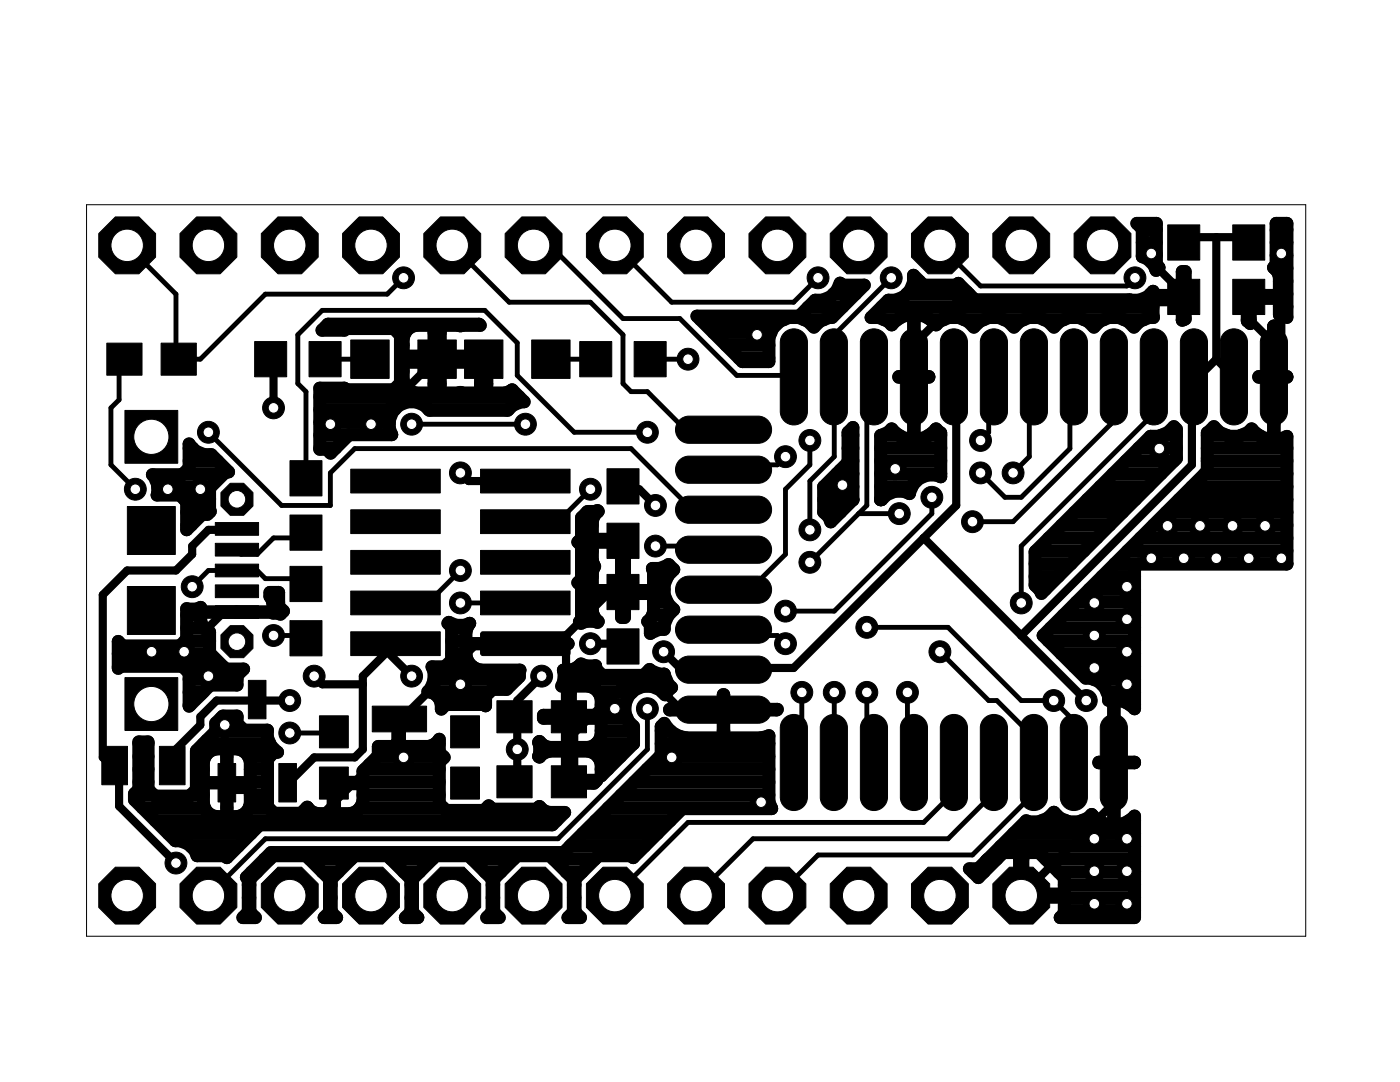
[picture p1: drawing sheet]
<svg xmlns="http://www.w3.org/2000/svg" width="279mm" height="216mm" viewBox="0 0 279 216" stroke-linecap="round" stroke-linejoin="round" font-family="sans-serif">
<g fill="#000" stroke="#000" stroke-width=".2">
<path d="M156.3 66.6a2.71 2.71 0 0 1 3-.8 2.71 2.71 0 0 1 1.8 2.5v13.8a2.71 2.71 0 0 1-2.7 2.7 2.71 2.71 0 0 1-2.7-2.7v-13.8l.1-.6z" fill-rule="evenodd"/>
<path d="M164.3 66.6a2.71 2.71 0 0 1 3-.8 2.71 2.71 0 0 1 1.8 2.5v13.8a2.71 2.71 0 0 1-2.7 2.7 2.71 2.71 0 0 1-2.7-2.7v-13.8l.1-.6z" fill-rule="evenodd"/>
<path d="M172.3 66.6a2.71 2.71 0 0 1 3-.8 2.71 2.71 0 0 1 1.8 2.5v13.8a2.71 2.71 0 0 1-2.7 2.7 2.71 2.71 0 0 1-2.7-2.7v-13.8l.1-.6z" fill-rule="evenodd"/>
<path d="M180.3 66.6a2.71 2.71 0 0 1 3-.8 2.71 2.71 0 0 1 1.8 2.5v13.8a2.71 2.71 0 0 1-2.7 2.7 2.71 2.71 0 0 1-2.7-2.7v-13.8l.1-.6z" fill-rule="evenodd"/>
<path d="M188.3 66.6a2.71 2.71 0 0 1 3-.8 2.71 2.71 0 0 1 1.8 2.5v13.8a2.71 2.71 0 0 1-2.7 2.7 2.71 2.71 0 0 1-2.7-2.7v-13.8v-.6z" fill-rule="evenodd"/>
<path d="M196.2 66.6a2.71 2.71 0 0 1 3-.8 2.71 2.71 0 0 1 1.9 2.5v13.8a2.71 2.71 0 0 1-2.7 2.7 2.71 2.71 0 0 1-2.8-2.7v-13.8l.1-.6z" fill-rule="evenodd"/>
<path d="M204.2 66.6a2.71 2.71 0 0 1 3-.8 2.71 2.71 0 0 1 1.8 2.5v13.8a2.71 2.71 0 0 1-2.7 2.7 2.71 2.71 0 0 1-2.7-2.7v-13.8l.1-.6z" fill-rule="evenodd"/>
<path d="M212.2 66.6a2.71 2.71 0 0 1 3-.8 2.71 2.71 0 0 1 1.8 2.5v13.8a2.71 2.71 0 0 1-2.7 2.7 2.71 2.71 0 0 1-2.7-2.7v-13.8l.1-.6z" fill-rule="evenodd"/>
<path d="M220.2 66.6a2.71 2.71 0 0 1 3-.8 2.71 2.71 0 0 1 1.8 2.5v13.8a2.71 2.71 0 0 1-2.7 2.7 2.71 2.71 0 0 1-2.7-2.7v-13.8l.1-.6z" fill-rule="evenodd"/>
<path d="M228.2 66.6a2.71 2.71 0 0 1 3-.8 2.71 2.71 0 0 1 1.8 2.5v13.8a2.71 2.71 0 0 1-2.7 2.7 2.71 2.71 0 0 1-2.7-2.7v-13.8v-.6z" fill-rule="evenodd"/>
<path d="M236.2 66.6a2.71 2.71 0 0 1 3-.8 2.71 2.71 0 0 1 1.8 2.5v13.8a2.71 2.71 0 0 1-2.7 2.7 2.71 2.71 0 0 1-2.7-2.7v-13.8v-.6z" fill-rule="evenodd"/>
<path d="M244.1 66.6a2.71 2.71 0 0 1 3-.8 2.71 2.71 0 0 1 1.9 2.5v13.8a2.71 2.71 0 0 1-2.7 2.7 2.71 2.71 0 0 1-2.8-2.7v-13.8l.1-.6z" fill-rule="evenodd"/>
<path d="M252.1 66.6a2.71 2.71 0 0 1 3-.8 2.71 2.71 0 0 1 1.8 2.5v13.8a2.71 2.71 0 0 1-2.7 2.7 2.71 2.71 0 0 1-2.7-2.7v-13.8l.1-.6z" fill-rule="evenodd"/>
<path d="M135.8 91.6l1.1-.5 .6-.1h13.8a2.71 2.71 0 0 1 2.7 2.7 2.71 2.71 0 0 1-2.7 2.7h-13.8a2.71 2.71 0 0 1-2.5-1.8 2.71 2.71 0 0 1 .8-3z" fill-rule="evenodd"/>
<path d="M135.8 83.6l1.1-.5 .6-.1h13.8a2.71 2.71 0 0 1 2.7 2.7 2.71 2.71 0 0 1-2.7 2.8h-13.8a2.71 2.71 0 0 1-2.5-1.9 2.71 2.71 0 0 1 .8-3z" fill-rule="evenodd"/>
<path d="M135.8 115.6l1.1-.6h.6h13.8a2.71 2.71 0 0 1 2.7 2.7 2.71 2.71 0 0 1-2.7 2.7h-13.8a2.71 2.71 0 0 1-2.5-1.8 2.71 2.71 0 0 1 .8-3z" fill-rule="evenodd"/>
<path d="M135.8 107.6l1.1-.6h.6h13.8a2.71 2.71 0 0 1 2.7 2.7 2.71 2.71 0 0 1-2.7 2.7h-13.8a2.71 2.71 0 0 1-2.5-1.8 2.71 2.71 0 0 1 .8-3z" fill-rule="evenodd"/>
<path d="M135.8 99.6l1.1-.5 .6-.1h13.8a2.71 2.71 0 0 1 2.7 2.7 2.71 2.71 0 0 1-2.7 2.7h-13.8a2.71 2.71 0 0 1-2.5-1.8 2.71 2.71 0 0 1 .8-3z" fill-rule="evenodd"/>
<path d="M96.1 126.1h17.2h.2l.3 .4v3.8l-.3 .4-.2 .1h-16.9l-.3-.1-.2-.4v-3.8z" fill-rule="evenodd"/>
<path d="M135.8 131.5l1.1-.5 .6-.1h13.8a2.71 2.71 0 0 1 2.7 2.7 2.71 2.71 0 0 1-2.7 2.7h-13.8a2.71 2.71 0 0 1-2.5-1.8 2.71 2.71 0 0 1 .8-3z" fill-rule="evenodd"/>
<path d="M135.8 123.5l1.1-.5 .6-.1h13.8a2.71 2.71 0 0 1 2.7 2.7 2.71 2.71 0 0 1-2.7 2.8h-13.8a2.71 2.71 0 0 1-2.5-1.9 2.71 2.71 0 0 1 .8-3z" fill-rule="evenodd"/>
<path d="M135.8 139.5l1.1-.5 .6-.1h13.8a2.71 2.71 0 0 1 2.7 2.7 2.71 2.71 0 0 1-2.7 2.7h-13.8a2.71 2.71 0 0 1-2.5-1.8 2.71 2.71 0 0 1 .8-3z" fill-rule="evenodd"/>
<path d="M156.3 143.6a2.71 2.71 0 0 1 3-.9 2.71 2.71 0 0 1 1.8 2.5v13.8a2.71 2.71 0 0 1-2.7 2.7 2.71 2.71 0 0 1-2.7-2.7v-13.8l.1-.6z" fill-rule="evenodd"/>
<path d="M164.3 143.6a2.71 2.71 0 0 1 3-.9 2.71 2.71 0 0 1 1.8 2.5v13.8a2.71 2.71 0 0 1-2.7 2.7 2.71 2.71 0 0 1-2.7-2.7v-13.8l.1-.6z" fill-rule="evenodd"/>
<path d="M172.3 143.6a2.71 2.71 0 0 1 3-.9 2.71 2.71 0 0 1 1.8 2.5v13.8a2.71 2.71 0 0 1-2.7 2.7 2.71 2.71 0 0 1-2.7-2.7v-13.8l.1-.6z" fill-rule="evenodd"/>
<path d="M180.3 143.6a2.71 2.71 0 0 1 3-.9 2.71 2.71 0 0 1 1.8 2.5v13.8a2.71 2.71 0 0 1-2.7 2.7 2.71 2.71 0 0 1-2.7-2.7v-13.8l.1-.6z" fill-rule="evenodd"/>
<path d="M188.3 143.6a2.71 2.71 0 0 1 3-.9 2.71 2.71 0 0 1 1.8 2.5v13.8a2.71 2.71 0 0 1-2.7 2.7 2.71 2.71 0 0 1-2.7-2.7v-13.8v-.6z" fill-rule="evenodd"/>
<path d="M196.2 143.6a2.71 2.71 0 0 1 3-.9 2.71 2.71 0 0 1 1.9 2.5v13.8a2.71 2.71 0 0 1-2.7 2.7 2.71 2.71 0 0 1-2.8-2.7v-13.8l.1-.6z" fill-rule="evenodd"/>
<path d="M204.2 143.6a2.71 2.71 0 0 1 3-.9 2.71 2.71 0 0 1 1.8 2.5v13.8a2.71 2.71 0 0 1-2.7 2.7 2.71 2.71 0 0 1-2.7-2.7v-13.8l.1-.6z" fill-rule="evenodd"/>
<path d="M212.2 143.6a2.71 2.71 0 0 1 3-.9 2.71 2.71 0 0 1 1.8 2.5v13.8a2.71 2.71 0 0 1-2.7 2.7 2.71 2.71 0 0 1-2.7-2.7v-13.8l.1-.6z" fill-rule="evenodd"/>
<path d="M220.2 143.6a2.71 2.71 0 0 1 3-.9 2.71 2.71 0 0 1 1.8 2.5v13.8a2.71 2.71 0 0 1-2.7 2.7 2.71 2.71 0 0 1-2.7-2.7v-13.8l.1-.6z" fill-rule="evenodd"/>
</g>
<g fill="#000" stroke="#000" stroke-width=".2">
<path d="M233 44.9h6.4v7h-6.4zM233 55.7h6.4v7.1h-6.4zM246 44.9h6.4v7h-6.4zM246 55.7h6.4v7.1h-6.4zM21.3 68.5h7v6.4h-7zM32.2 68.5h7v6.4h-7zM50.8 68.2h6.4v7h-6.4zM61.7 68.2h6.4v7h-6.4zM70 67.8h7.7v7.7h-7.7zM83.4 67.8h7.7v7.7h-7.7zM92.7 67.8h7.7v7.7h-7.7zM106.1 67.8h7.7v7.7h-7.7z"/>
<path d="M115.7 68.2h6.4v7h-6.4zM126.6 68.2h6.3v7h-6.3zM57.9 91.9h6.4v7.1h-6.4zM70 93.6h17.9v4.8h-17.9zM95.9 93.6h17.9v4.8h-17.9zM121.1 93.5h6.4v7.1h-6.4zM25.4 117h9.6v9.6h-9.6zM25.4 101.1h9.6v9.5h-9.6zM43 104.3h8.6v2.5h-8.6zM43 108.4h8.6v2.6h-8.6zM43 112.6h8.6v2.5h-8.6zM43 116.7h8.6v2.6h-8.6z"/>
<path d="M57.9 113h6.4v7h-6.4zM57.9 102.8h6.4v7h-6.4zM70 117.9h17.9v4.8h-17.9zM70 109.8h17.9v4.8h-17.9zM70 101.7h17.9v4.8h-17.9zM95.9 117.9h17.9v4.8h-17.9zM95.9 109.8h17.9v4.8h-17.9zM95.9 101.7h17.9v4.8h-17.9zM121.1 104.4h6.4v7h-6.4zM121.1 114.6h6.4v7h-6.4zM43 120.9h8.6v2.5h-8.6zM49.6 135.8h3.5v7.6h-3.5z"/>
<path d="M57.9 123.8h6.4v7.1h-6.4zM70 126.1h17.9v4.7h-17.9zM99.2 139.8h7v6.4h-7zM110 139.8h7.1v6.4h-7.1zM121.1 125.5h6.4v7h-6.4zM20.3 148.9h5.1v7.7h-5.1zM31.8 148.9h5.1v7.7h-5.1zM43.5 152.4h3.5v7.6h-3.5zM55.6 152.4h3.6v7.6h-3.6zM63.8 142.8h5.7v6.4h-5.7zM63.8 153.1h5.7v6.3h-5.7zM74.3 140.9h10.8v5.1h-10.8z"/>
<path d="M89.9 142.8h5.8v6.4h-5.8zM89.9 153.1h5.8v6.3h-5.8zM99.2 152.8h7v6.4h-7zM110 152.8h7.1v6.4h-7.1z"/>
<circle cx="47.3" cy="99.6" r="3.5"/>
</g>
<g fill="none" stroke="#000" stroke-width="1.6">
<path d="M229.8 50.6v1.6l6.4 6.5v1.6h-45.4l-8.1 8.1v6.5M236.2 48.4v-1.1h13v1.1M242.7 47.3v24.4M249.2 59.2v4.4l4.9 4.8v6.5M255.7 50.6v24.3M54 71.7h.6v9.7M96.5 71.7h-9.5l-13 12.9M190.4 75.2l.4 1.3v24.4l-32.4 32.4h-13l-1 .3-.6-.3h-8.1l-3.3-3.3M242.7 71.7l-3.2 3.2-1.2 .3-.4 1.3v16.3l-34.1 34M242.7 71.7l3.6 3.5M91.9 94.4l1.6 1.6h11.3M124.3 97v.6h3.3l3.2 3.3"/>
<path d="M47.3 105.5l-.8 .2h-4.9l-3.2 3.3v1.6l-3.3 3.2h-9.7l-4.9 4.9v32.4l1.6 1.7h1.7v8.1l11.3 11.3M124.3 107.9v10.8h-3.2l-8.1 8.1M184.3 107.3l32.5 32.5M47.3 122.1l-.8-.2h-1.6l-3.3 3.3v9.7M51.3 139.6v.2M57.8 139.8h-14.6l-3.2 3.2v1.7l-4.9 4.8v3.3h-.7M62.7 134.9l1.6 1.6h8.1M77.3 130l-4.9 4.9v14.6l-1.6 1.6h-8.1l-4.9 4.9-.4 .2M77.3 130l4.8 4.9M78.9 128.4h.1M78.9 128.4l-1.6 1.6M108.1 134.9l-4.9 4.9v16.2h-.5"/>
<path d="M113 126.8v16.2h1.6v13h-1.1M113 126.8l-1.6 1.6h-16.3l-14.6 14.6-.8 .5-.8 1.2v3.2l-16.2 16.2h-6.5l-6.5-6.5h-3.2l-1.2-1.4M113 126.8l-8.2 1.6M117.8 128.4h6.5v.6M44.9 144.7v11.3l.4 .2M46.5 156l-1.2 .2M70.8 156h-3.2l-1 .3M102.7 143h.5M143.8 141.4h-8.1l-4.9-4.9h-6.5l-9.7 9.8M221.7 152.8v8.1l-17.9 17.8"/>
</g>
<g fill="none" stroke="#000" stroke-width="2.6">
<path d="M166.3 58.7h4.5M181 58.7h12.4M182.3 56.1h1.2M226.9 44.6h3.9v8.3l.5 .5-.6 .6-.4-1.1-1.3-1.2-1-.5v-5.5zM228 51h2.8M228 48.4h2.8M228 45.8h2.8M229.6 58.7h.5M230.5 53.5h.6M235.9 58.7h.6M235.9 56.1h.6M254.3 53.5h2.5"/>
<path d="M254.7 44.6h2.1v18.7l-1.5-.5v-3.3h-6.4v4.6l.6 .5v-5.7h5.8v-3.5a2.83 2.83 0 0 0-1.1-2l.5-.5zM254.7 51h2.1M254.7 48.4h2.1M254.7 45.8h2.1M255.3 58.7h1.5M255.3 56.1h1.5M63.8 79.2h39.8M65.4 64.7h30.2l.2 .2-3.9 .1-4-.1v13.5h3.6l.4-.1 .4 .1h3.6v-7.3h-15.4v-3.6a2.96 2.96 0 0 1 2.5-2.6h3.6v13.5h-3.6a3 3 0 0 1-2.5-2.5v-3.6h16.7v6.1h3.6l.7-.2 .7-.4 2.4 2.4h-.6l-1.7 .7-1 1h-15.6a4.5 4.5 0 0 0-6-1.1 4.5 4.5 0 0 0-1.5 5.9h-8.5l-3.7 3.7-.8-.8h-1.4v-12.2h4.9l.3 .4h9.6l1.3-1.4v-9.5l-1.3-1.3h-9.6l-.3 .3h-4.4zM79.4 66.3h1.5M79.8 76.6h.9M79.9 74h.6M79.9 71.5h6.7"/>
<path d="M79.9 68.9h.6M86.6 76.6h1.3M86.6 74h1.3M86.6 68.9h1.3M86.6 66.3h1.3M87.9 71.5h8M95.9 76.6h1.3M95.9 74h1.3M139.1 63.1h20.4l3.2-3.2a4.4 4.4 0 0 0 5-3.4l.4 .4h4.4l-6.4 6.5h-.7l-1.8 .7-1.2 1.2a5 5 0 0 0-5.1-1.9 5 5 0 0 0-3.8 4v4.8h-5.3zM139.8 63.8h16.6M142.4 66.3h11.5M144.9 68.9h8.6"/>
<path d="M147.5 71.5h6M160.5 63.8h3.9M161.4 61.2h6.8M173.8 63.4l3.5-3.5a4.4 4.4 0 0 0 5-5l2 2h6.6l.4-.4 3.2 3.3h30.9a4.3 4.3 0 0 0 4.7-1.7v.8h6.4v-4.7h-.6v9.7l.6-.3v-4.1h-6.4l.1 3.9h-.9l-1.8 .7-1.2 1.2a4.9 4.9 0 0 0-8 0 4.9 4.9 0 0 0-8 0 4.9 4.9 0 0 0-7.9 0 5 5 0 0 0-8 0 4.9 4.9 0 0 0-7.6-.5 5.5 5.5 0 0 0-4.3-2.1v25a5.4 5.4 0 0 0 4.3-2.1l.9 .8v8.7a4.4 4.4 0 0 0-6.2 3.4 4.3 4.3 0 0 0-5.6 1.2h-.2v-12.8l1.5-.6 .7-.7a5.5 5.5 0 0 0 4.4 2.1v-25a5.6 5.6 0 0 0-4.4 2.1l-.7-.7-1.8-.7zM176 61.2h54.1M176.4 63.8h2.7M179.4 75.1h6v.2h-6zM182.3 79.2h.2M182.3 76.6h.2M182.3 74h.2M182.3 71.5h.2M182.3 68.9h.2"/>
<path d="M182.3 66.3h.2M182.3 63.8h.2M185.7 63.8h2.6M192.4 63.8h3.9M200.4 63.8h3.9M208.4 63.8h3.9M216.3 63.8h4M224.3 63.8h4M235.9 63.8h.3M235.9 61.2h.6M248.9 63.8h.6M248.9 61.2h.6"/>
<path d="M251.2 75.1h5.6v.2h-5.6zM254.2 65.1l.1-.1v22.7l1.6-.2 .9-.4v25.4h-29.6l-.8 .8v28.1a5.4 5.4 0 0 0-4-1.7v24.9a5.2 5.2 0 0 0 4-1.8v20.3h-14.8l.8-.8v-3.3h-8.3v-8.9h3.3l5 5.1v3.2h-8.9v-8.3h-3.3l-5 5-1.7-1.7h1.7l9.6-9.6a4.7 4.7 0 0 0 5.5-1.7 4.9 4.9 0 0 0 7.6 .4 5.4 5.4 0 0 0 4.3 2.1v-24.9h-1a4.3 4.3 0 0 0-4.5-4.4l-8.5-8.5 32.7-32.8v-7.7l1.4-1.2a4.9 4.9 0 0 0 7.5 .5 5.5 5.5 0 0 0 4.4 2.1zM254.2 79.2h.1M254.2 76.6h.1M254.2 74h.1M254.2 71.5h.1M254.2 68.9h.1M254.2 66.3h.1M255.3 61.2h1.5M30.4 94.7h6l1.3-1.3v-4.8a4.3 4.3 0 0 0 4.5 2.1l3.4 3.5h-.6l-3.2 3.2v4.5l.2 .1-.6 .6h-1.1l-3 3.1v-5.6l-1.4-1.3h-4.6a4 4 0 0 0-.9-4.1zM31.5 97.1h10.6M36.6 94.5h8"/>
<path d="M36.8 99.7h5M37.7 92h5.7M37.7 89.4h.7M63.8 89.4h3.2M63.8 86.8h5.8M63.8 84.3h13.9M63.8 81.7h15M85.6 81.7h15.9M164.4 99.7h5.8M164.4 97.1h5.8M167 94.5h3.2M169.2 92h1"/>
<path d="M169.2 89.4h1M169.2 86.8h1M170.2 85.3v14.4l-4.4 4.4-.4-.9-1-1v-5.1l4.8-4.8v-6zM170.2 99.7h.1M175.7 99.7h.3M175.7 97.1h6.3M175.7 94.5h12M175.7 92h12M175.7 89.4h12M175.9 86.8h3.5M182.3 86.8h.2M182.3 84.3h.2"/>
<path d="M182.3 81.7h.2M185.4 86.8h2.3M217 99.7h9.6M219.6 97.1h9.6M222.1 94.5h9.6M224.7 92h9.6M227.3 89.4h7.5M229.6 87.1h1.7l1.8-.8 1.2-1.2 .5 .5v5.9l-27 26.9-.2-.6-1-1v-6.7zM231.8 86.8h3M235.3 99.7h21.5M237.9 97.1h18.9M240.4 94.5h16.4"/>
<path d="M240.9 92h15.9M240.9 89.4h15.9M240.9 86.8h3.9M247.7 86.8h3.5M254.2 86.8h.1M254.2 84.3h.1M254.2 81.7h.1M37.3 104.8h.9M37.3 102.2h4.5M53.9 118.2h1.7v2.8l1 .9-.6 .7-.5-.3h-1a3.8 3.8 0 0 0-.6-3.3zM116.1 103.3l1.2-1.2h1.4l.5-.2 .2 .1a2.82 2.82 0 0 0-1.2 2v3.6h5.8v15.6h.6v-15h-6.4v3.6l.5 1.2-.5 1.2v3.6h12.2v-3.6l-.2-.8h1.5l1.7-.8 1.1 1.1a4.9 4.9 0 0 0 0 7.9l-1.2 1.2-.8 1.9v.9h-.9l-1.8 .8v-1.9l-.5-.5a2.82 2.82 0 0 0 1.1-2v-3.6h-12.2v3.6a2.82 2.82 0 0 0 1.2 2l-.2 .2-.5-.2h-1.8l-.9 .4-.4-.3 .5-.5v-6.6l-.8-.7 .8-.8v-6.6l-.8-.7 .8-.8zM116.1 117.6h2.1"/>
<path d="M116.1 115h2.1M116.1 112.5h2.3M116.1 109.9h2.1M116.1 107.4h2.1M116.1 104.8h2.1M117.1 102.2h2.1M124 117.6h.6M124 115h.6M124 112.5h.6M124 109.9h.6M130.4 117.6h2.1M130.4 115h2.8"/>
<path d="M164.4 102.2h3.3M206.6 115h4.6M206.6 112.5h7.2M206.8 109.9h9.5M207.4 117.6h1.2M209.3 107.4h9.6M211.9 104.8h9.6M214.4 102.2h9.6M217.4 117.6h9M219.9 115h6.5M222.5 112.5h34.3M225 109.9h31.8"/>
<path d="M227.6 107.4h29.2M230.2 104.8h26.6M232.7 102.2h24.1M23.6 128l.9 .9h11.4l1.4-1.3v-6.1h1.9l.8-.3v2.6a2.96 2.96 0 0 0 1.8 2.3v4.2l3.2 3.2h3.6l-1.3 1.3v1.9h-5.3l-4.3 4.2v-6.6l-1.3-1.4h-12.4l-.4 .4zM23.6 133h.4M23.6 130.4h18.3M36.4 133h8.1M36.9 127.9h4.9M37.3 125.3h3.4M37.3 122.7h2.7M37.7 138.1h2.8M37.7 135.6h9.6"/>
<path d="M40 122.1h14.5M47.3 122.1v.1M54.4 120.2h1.2M86 138.1h11.7M86.6 135.6h16.5M88.9 133h5.4M89.4 124.4l.2-.2 1.4 .6h1.8l.9-.4-.5 .8-.2 .9v4.7a3.4 3.4 0 0 0 2.9 2.9h7.9l-.1 1.3-2.6 2.6h-2.9l-1.3 1.3v1.9l-.3-.2h-7.6l-.9 .9a2.97 2.97 0 0 0-2.7-3.5 4.1 4.1 0 0 0 .8-4.9h2.6l1.3-1.4v-6.6zM90.1 130.4h2.9M90.1 127.9h2.9M90.1 125.3h3.1M93 128.4l20.4 .1M104.8 128.4v.1"/>
<path d="M112.6 135.6h20.3M113.2 138.1h.6M113.8 136.9h3.6a3 3 0 0 1 2.6 2.5v3.3h-11.5v.6h11.5v3.3a2.96 2.96 0 0 1-2.6 2.5h-3.6zM115.4 133h3.5M116.1 122.7h2.3M116.1 120.2h2.1M119.4 138.1h6.8M124 122.7h.6M124 120.2h.6M129.8 125.3h2.7M130.3 122.7h3.1M130.4 120.2h2.8"/>
<path d="M132.2 138.1h.9M132.5 134.5h-.9l-1.7-.7-.3-.2-1.1 1.2h-8.3l-1.3-1.4v-.6l-2 .1-.9-.4a3.7 3.7 0 0 1-3.6 1.2l.2 .3v1.8l-.5 1.1h1.1v12.2h-3.6a2.92 2.92 0 0 1-1.9-1.1l-.2 .1 .2 .5v1.8l-.2 .5 .2 .2a2.92 2.92 0 0 1 1.9-1.2h3.6v5.8h5.9l-.6 .6h-4.7v-6.4h3.6a3 3 0 0 1 2.6 2.5v2.4l6.4-6.4M132.5 134.5h.1M132.5 134.5l.8 1.9 .7 .8-1.3 1.4a4.5 4.5 0 0 0-6.7-.4 4.5 4.5 0 0 0 .4 6.7v3.5M209.2 127.9h17.2M209.7 125.3h16.7M211.8 130.4h14.6M212.2 122.7h14.2M214.4 133h12M214.8 120.2h11.6M218.2 135.6h8.2M220.9 138.1h5.5"/>
<path d="M26.8 158.6h3.8M27.7 156.1h1.8M27.7 153.5h1.8M27.7 150.9h1.8M27.7 148.4h1.8M37.7 140.7h.3M38.1 158.6h2.5M39.2 156.1h1.4M39.2 153.5h1.4M39.2 150.9h1.8M40.6 156.2h9.4M40.6 148.4h13.3"/>
<path d="M41.2 150.6l1.2-1 .7-.2h4.3a3 3 0 0 1 2.6 2.6v8.4a2.96 2.96 0 0 1-2.6 2.5h-4.3a2.89 2.89 0 0 1-2.5-2.5v-8.4l.2-.8zM43.1 145.8h10.3M44.1 143.2h3.2M45.3 149.4v13.5M45.3 158.6h.1M45.3 156.1h.1M45.3 153.5h.1M45.3 150.9h.1M49.6 150.9h4.3M50 158.6h3.4M50 156.1h3.4M50 153.5h3.4"/>
<path d="M66.5 158.6h.3M72.4 158.6h15.3M72.4 156.1h15.3M72.8 153.5h14.9M75.4 150.9h13M79.7 143.5v5.4M79.7 143.5h.1M79.7 148.4h.1M79.7 145.8h.1M86.9 148.4l.8-.9v2.7l.9 .9-.9 1v8.3l1.3 1.3h7.6l.9-.9 .7 .7h8.9l.6-.6a2.92 2.92 0 0 0 1.9 1.2h3.1l-2.5 2.5h-58.4l-6.5 6.5-.4-.3h-5.6a4.1 4.1 0 0 0-4.3-3l-8.2-8.2v-1.2l.9-.9v-9.5h1.8v9.5l1.4 1.4h7l1.3-1.4v-7.7l3.9-3.9v-1.6l1.4-1.4h2.8v1.5l1.3 1.3h4.8a4.3 4.3 0 0 0 2 4.4h-.7l-1.3 1.3v9.6l1.3 1.3h5.4l1.2-1.2a2.71 2.71 0 0 0 2.1 1.2h3.1v-5.9h5.9v3.4l-.6 1.4M86.9 148.4l-1.4 .5h-10v1.9l-3.1 3.1v2.2h-5.6v6.2h3.1l.7-.1 1.2-1M86.9 148.4h.8"/>
<path d="M88.1 140.7h.8M96.7 140.7h.2M107.5 150.9h.3M107.6 148.4h.4M108.5 143.2h4.7M113.2 153.5h.6M113.2 150.9h.6M113.2 148.4h.6M113.2 145.8h.6M113.2 140.7h.6M113.8 156.1h4.9M113.8 143.2h11.3"/>
<path d="M119 148.4h7.4M119.3 150.9h4.6M120 153.5h1.3M120 145.8h6.4M120 140.7h4.7M124 158.6h29.5M126.6 156.1h26.9M129.1 153.5h24.4M131.7 150.9h21.8M132 148.4h21.5M132 145.8h1.8M133.6 141.5h21.5l-.1 .2h-21.4z"/>
<path d="M144.3 145.8h.1M144.3 143.2h.1M144.3 140.7h.1M219.3 152.1h7.1v.1h-7.1zM222.2 158.6h.2M222.2 156.1h.2M222.2 153.5h.2M222.2 150.9h.2M222.2 148.4h.2M222.2 145.8h.2M222.2 143.2h.2M222.2 140.7h.2"/>
<path d="M225.6 140.7h.8M28.4 161.2h12.4M31 163.7h80.1M33.6 166.3h16.5M38.1 168.9h9.4M45.3 161.2h.1M49.2 175l4.9-4.9h58.4l19.5-19.4v-5.8l.6-.6a5.7 5.7 0 0 0 4.4 2.9h7.3v-8.6h.1v8.6h7.4l1.7-.4v13.2l.5 1.4h-17.8l-9.8 9.7-.4-.3h-6.6l-4.6 4.6v6.6l1 1.1h-2.5l1.1-1.1v-6.6l-4.6-4.6h-6.6l-4.7 4.6v6.6l1.1 1.1h-2.5l1.1-1.1v-6.6l-4.6-4.6h-6.6l-4.7 4.6v6.6l1.1 1.1h-2.5l1.1-1.1v-6.6l-4.7-4.6h-6.5l-4.7 4.6v6.6l1.1 1.1h-2.5l1.1-1.1v-6.6l-4.7-4.6h-6.6l-4.6 4.6v6.6l1.1 1.1h-2.5l1.1-1.1v-6.6zM49.6 179.1h.3M49.6 176.6h.3M49.7 161.2h3.9M50.2 174h1.1M52.8 171.4h1"/>
<path d="M61.2 161.2h.2M61.8 171.4h8.3M64.3 174h3.2M65.8 179.1h.3M65.8 176.6h.3M66.5 161.2h.3M71.9 161.2h16.6M78 171.4h8.3M80.6 174h3.1M82 179.1h.3M82 176.6h.3M94.2 171.4h8.3"/>
<path d="M96.8 174h3.1M97.2 161.2h.7M98.2 179.1h.3M98.2 176.6h.3M107.4 161.2h.5M110.4 171.4h8.3M113 174h3.2M113.7 168.9h14.9M114.4 179.1h.4M114.4 176.6h.4M116.3 166.3h14.9M118.9 163.7h14.9"/>
<path d="M121.4 161.2h32.5M194.1 174h2.3M196.8 171.7v.1M197.1 171.4h1.8M199.7 168.9h26.7M202.3 166.3h24.1M203.5 176.6h.6M203.5 174h.6M203.5 171.4h.6M207.9 163.7h4.8M208.7 171.4h17.7M211.3 174h15.1"/>
<path d="M212.4 179.1h14M212.4 176.6h14M215.9 163.7h3.3M222.2 163.7h.2M222.2 161.2h.2M225.3 163.7h1.1M49.6 181.7h.3M65.8 181.7h.3M82 181.7h.3M98.2 181.7h.3M114.4 181.7h.4M212.4 181.7h14"/>
</g>
<g fill="none" stroke="#000" stroke-width=".97">
<path d="M25.4 49l9.7 9.7v13h4.9l13-13h24.3l3.2-3.3M90.3 49l11.3 11.3h16.2l6.5 6.5v9.7l1.6 1.6h3.3l6.5 6.5h8.1l.6 1.1M106.5 49h3.2l14.6 14.6h11.4l11.3 11.3h11.4v.3M122.7 49l11.3 11.3h24.4l4.9-4.9M177.9 55.4l-11.4 11.4v24.3l-4.9 4.9v9.7M187.6 49l8.1 8.1h29.2l1.6-1.7M24.8 71.7h-1v8.1l-1.7 1.6v11.4l4.9 4.8M64.9 71.7h8.9M109.9 71.7h9M129.8 71.7h7.5M174.4 75.2l-1.4 1.3v24.4l-11.4 11.3M198.4 75.2l-1.1 1.3v9.8l-1.6 1.6"/>
<path d="M206.3 75.2l-.9 1.3v14.6l-3.2 3.3M214.3 75.2l-.8 1.3v13l-9.7 9.7h-3.2l-4.9-4.8M222.3 75.2l-.6 1.3v8.1l-19.5 19.5h-8.1M230.3 75.2l-.5 1.3v6.5l-26 26v11.3M41.6 86.3l14.6 14.6h9.7v-6.5l4.9-4.9h55.1l11.4 11.4h6.5l.6 .8M82.1 84.6h22.8M117.8 97.6l-6.4 6.5h-6.6M129.2 86.3h-14.6l-11.4-11.4v-6.5l-6.4-6.5h-32.5l-4.9 4.9v9.7l1.7 1.6v17.3M156.8 91.1l-1.6 1.7h-9.8l-1 .9M161.6 87.9v4.9l-4.8 4.8v13l-6.5 6.5h-4.9l-1 .6M186 99.2v3.3l-19.5 19.4h-9.7M61.1 106.3v1h-6.5l-3.3 3.3h-3.2l-.8-.9"/>
<path d="M61.1 116.5v-1h-8.1l-1.7-1.7h-9.7l-3.2 3.3M91.9 113.8l-6.5 6.5h-6.5M130.8 109h13l.6 .7M171.4 102.5h8.1M54.6 126.8h6.5v.6M91.9 120.3h12.9M144.4 125.6l1 1.2h9.8l1.6 1.6M160 138.2v12.9l-1.6 1M166.5 138.2l-.1 13.9M173 138.2v12.9l1.4 1M173 125.2h16.2l14.6 14.6h6.5l3.2 3.2v8.1l.8 1M181.1 138.2v12.9l1.3 1"/>
<path d="M187.6 130l9.7 9.8h1.6l6.5 6.5v4.8l.9 1-.9 .7v6.4l-11.3 11.4h-30.8l-8.1 8.1M66.6 146l-.7 .3h-8.1M129.2 141.4v8.1l-17.8 17.9h-58.4l-11.4 11.3M190.4 152.1l-1.2 .7v6.4l-4.9 4.9h-47l-14.6 14.6M198.4 152.1l-1.1 .7v6.4l-8.1 8.2h-38.9l-11.4 11.3"/>
</g>
<circle cx="47.3" cy="99.6" r="1.76" fill="#fff" stroke="#000" stroke-width=".2"/>
<circle cx="47.3" cy="128" r="3.5" fill="#000" stroke="#000" stroke-width=".2"/>
<circle cx="47.3" cy="128" r="1.76" fill="#fff" stroke="#000" stroke-width=".2"/>
<path d="M24.9 81.9h10.6v10.5h-10.6z" fill="#000" stroke="#000" stroke-width=".2"/>
<circle cx="30.2" cy="87.2" r="3.5" fill="#fff" stroke="#000" stroke-width=".2"/>
<path d="M24.9 135.2h10.6v10.6h-10.6z" fill="#000" stroke="#000" stroke-width=".2"/>
<circle cx="30.2" cy="140.5" r="3.5" fill="#fff" stroke="#000" stroke-width=".2"/>
<circle cx="220" cy="49" r="6.1" fill="#000" stroke="#000" stroke-width=".2"/>
<circle cx="220" cy="49" r="3.2" fill="#fff" stroke="#000" stroke-width=".2"/>
<circle cx="203.8" cy="49" r="6.1" fill="#000" stroke="#000" stroke-width=".2"/>
<circle cx="203.8" cy="49" r="3.2" fill="#fff" stroke="#000" stroke-width=".2"/>
<circle cx="187.6" cy="49" r="6.1" fill="#000" stroke="#000" stroke-width=".2"/>
<circle cx="187.6" cy="49" r="3.2" fill="#fff" stroke="#000" stroke-width=".2"/>
<circle cx="171.4" cy="49" r="6.1" fill="#000" stroke="#000" stroke-width=".2"/>
<circle cx="171.4" cy="49" r="3.2" fill="#fff" stroke="#000" stroke-width=".2"/>
<circle cx="155.2" cy="49" r="6.1" fill="#000" stroke="#000" stroke-width=".2"/>
<circle cx="155.2" cy="49" r="3.2" fill="#fff" stroke="#000" stroke-width=".2"/>
<circle cx="138.9" cy="49" r="6.1" fill="#000" stroke="#000" stroke-width=".2"/>
<circle cx="138.9" cy="49" r="3.2" fill="#fff" stroke="#000" stroke-width=".2"/>
<circle cx="122.7" cy="49" r="6.1" fill="#000" stroke="#000" stroke-width=".2"/>
<circle cx="122.7" cy="49" r="3.2" fill="#fff" stroke="#000" stroke-width=".2"/>
<circle cx="106.5" cy="49" r="6.1" fill="#000" stroke="#000" stroke-width=".2"/>
<circle cx="106.5" cy="49" r="3.2" fill="#fff" stroke="#000" stroke-width=".2"/>
<circle cx="90.3" cy="49" r="6.1" fill="#000" stroke="#000" stroke-width=".2"/>
<circle cx="90.3" cy="49" r="3.2" fill="#fff" stroke="#000" stroke-width=".2"/>
<circle cx="74" cy="49" r="6.1" fill="#000" stroke="#000" stroke-width=".2"/>
<circle cx="74" cy="49" r="3.2" fill="#fff" stroke="#000" stroke-width=".2"/>
<circle cx="57.8" cy="49" r="6.1" fill="#000" stroke="#000" stroke-width=".2"/>
<circle cx="57.8" cy="49" r="3.2" fill="#fff" stroke="#000" stroke-width=".2"/>
<circle cx="41.6" cy="49" r="6.1" fill="#000" stroke="#000" stroke-width=".2"/>
<circle cx="41.6" cy="49" r="3.2" fill="#fff" stroke="#000" stroke-width=".2"/>
<circle cx="25.4" cy="49" r="6.1" fill="#000" stroke="#000" stroke-width=".2"/>
<circle cx="25.4" cy="49" r="3.2" fill="#fff" stroke="#000" stroke-width=".2"/>
<circle cx="203.8" cy="178.7" r="6.1" fill="#000" stroke="#000" stroke-width=".2"/>
<circle cx="203.8" cy="178.7" r="3.2" fill="#fff" stroke="#000" stroke-width=".2"/>
<circle cx="187.6" cy="178.7" r="6.1" fill="#000" stroke="#000" stroke-width=".2"/>
<circle cx="187.6" cy="178.7" r="3.2" fill="#fff" stroke="#000" stroke-width=".2"/>
<circle cx="171.4" cy="178.7" r="6.1" fill="#000" stroke="#000" stroke-width=".2"/>
<circle cx="171.4" cy="178.7" r="3.2" fill="#fff" stroke="#000" stroke-width=".2"/>
<circle cx="155.2" cy="178.7" r="6.1" fill="#000" stroke="#000" stroke-width=".2"/>
<circle cx="155.2" cy="178.7" r="3.2" fill="#fff" stroke="#000" stroke-width=".2"/>
<circle cx="138.9" cy="178.7" r="6.1" fill="#000" stroke="#000" stroke-width=".2"/>
<circle cx="138.9" cy="178.7" r="3.2" fill="#fff" stroke="#000" stroke-width=".2"/>
<circle cx="122.7" cy="178.7" r="6.1" fill="#000" stroke="#000" stroke-width=".2"/>
<circle cx="122.7" cy="178.7" r="3.2" fill="#fff" stroke="#000" stroke-width=".2"/>
<circle cx="106.5" cy="178.7" r="6.1" fill="#000" stroke="#000" stroke-width=".2"/>
<circle cx="106.5" cy="178.7" r="3.2" fill="#fff" stroke="#000" stroke-width=".2"/>
<circle cx="90.3" cy="178.7" r="6.1" fill="#000" stroke="#000" stroke-width=".2"/>
<circle cx="90.3" cy="178.7" r="3.2" fill="#fff" stroke="#000" stroke-width=".2"/>
<circle cx="74" cy="178.7" r="6.1" fill="#000" stroke="#000" stroke-width=".2"/>
<circle cx="74" cy="178.7" r="3.2" fill="#fff" stroke="#000" stroke-width=".2"/>
<circle cx="57.8" cy="178.7" r="6.1" fill="#000" stroke="#000" stroke-width=".2"/>
<circle cx="57.8" cy="178.7" r="3.2" fill="#fff" stroke="#000" stroke-width=".2"/>
<circle cx="41.6" cy="178.7" r="6.1" fill="#000" stroke="#000" stroke-width=".2"/>
<circle cx="41.6" cy="178.7" r="3.2" fill="#fff" stroke="#000" stroke-width=".2"/>
<circle cx="25.4" cy="178.7" r="6.1" fill="#000" stroke="#000" stroke-width=".2"/>
<circle cx="25.4" cy="178.7" r="3.2" fill="#fff" stroke="#000" stroke-width=".2"/>
<circle cx="229.8" cy="50.6" r="2.18" fill="#000" stroke="#000" stroke-width=".2"/>
<circle cx="229.8" cy="50.6" r="1.06" fill="#fff" stroke="#000" stroke-width=".2"/>
<circle cx="255.7" cy="50.6" r="2.18" fill="#000" stroke="#000" stroke-width=".2"/>
<circle cx="255.7" cy="50.6" r="1.06" fill="#fff" stroke="#000" stroke-width=".2"/>
<circle cx="41.6" cy="134.9" r="2.18" fill="#000" stroke="#000" stroke-width=".2"/>
<circle cx="41.6" cy="134.9" r="1.06" fill="#fff" stroke="#000" stroke-width=".2"/>
<circle cx="44.9" cy="144.7" r="2.18" fill="#000" stroke="#000" stroke-width=".2"/>
<circle cx="44.9" cy="144.7" r="1.06" fill="#fff" stroke="#000" stroke-width=".2"/>
<circle cx="74" cy="84.6" r="2.18" fill="#000" stroke="#000" stroke-width=".2"/>
<circle cx="74" cy="84.6" r="1.06" fill="#fff" stroke="#000" stroke-width=".2"/>
<circle cx="255.7" cy="111.4" r="2.18" fill="#000" stroke="#000" stroke-width=".2"/>
<circle cx="255.7" cy="111.4" r="1.06" fill="#fff" stroke="#000" stroke-width=".2"/>
<circle cx="249.2" cy="111.4" r="2.18" fill="#000" stroke="#000" stroke-width=".2"/>
<circle cx="249.2" cy="111.4" r="1.06" fill="#fff" stroke="#000" stroke-width=".2"/>
<circle cx="242.7" cy="111.4" r="2.18" fill="#000" stroke="#000" stroke-width=".2"/>
<circle cx="242.7" cy="111.4" r="1.06" fill="#fff" stroke="#000" stroke-width=".2"/>
<circle cx="236.2" cy="111.4" r="2.18" fill="#000" stroke="#000" stroke-width=".2"/>
<circle cx="236.2" cy="111.4" r="1.06" fill="#fff" stroke="#000" stroke-width=".2"/>
<circle cx="229.8" cy="111.4" r="2.18" fill="#000" stroke="#000" stroke-width=".2"/>
<circle cx="229.8" cy="111.4" r="1.06" fill="#fff" stroke="#000" stroke-width=".2"/>
<circle cx="224.9" cy="117.1" r="2.18" fill="#000" stroke="#000" stroke-width=".2"/>
<circle cx="224.9" cy="117.1" r="1.06" fill="#fff" stroke="#000" stroke-width=".2"/>
<circle cx="224.9" cy="123.6" r="2.18" fill="#000" stroke="#000" stroke-width=".2"/>
<circle cx="224.9" cy="123.6" r="1.06" fill="#fff" stroke="#000" stroke-width=".2"/>
<circle cx="224.9" cy="130" r="2.18" fill="#000" stroke="#000" stroke-width=".2"/>
<circle cx="224.9" cy="130" r="1.06" fill="#fff" stroke="#000" stroke-width=".2"/>
<circle cx="224.9" cy="136.5" r="2.18" fill="#000" stroke="#000" stroke-width=".2"/>
<circle cx="224.9" cy="136.5" r="1.06" fill="#fff" stroke="#000" stroke-width=".2"/>
<circle cx="224.9" cy="167.4" r="2.18" fill="#000" stroke="#000" stroke-width=".2"/>
<circle cx="224.9" cy="167.4" r="1.06" fill="#fff" stroke="#000" stroke-width=".2"/>
<circle cx="224.9" cy="173.8" r="2.18" fill="#000" stroke="#000" stroke-width=".2"/>
<circle cx="224.9" cy="173.8" r="1.06" fill="#fff" stroke="#000" stroke-width=".2"/>
<circle cx="224.9" cy="180.3" r="2.18" fill="#000" stroke="#000" stroke-width=".2"/>
<circle cx="224.9" cy="180.3" r="1.06" fill="#fff" stroke="#000" stroke-width=".2"/>
<circle cx="33.5" cy="97.6" r="2.18" fill="#000" stroke="#000" stroke-width=".2"/>
<circle cx="33.5" cy="97.6" r="1.06" fill="#fff" stroke="#000" stroke-width=".2"/>
<circle cx="40" cy="97.6" r="2.18" fill="#000" stroke="#000" stroke-width=".2"/>
<circle cx="40" cy="97.6" r="1.06" fill="#fff" stroke="#000" stroke-width=".2"/>
<circle cx="30.2" cy="130" r="2.18" fill="#000" stroke="#000" stroke-width=".2"/>
<circle cx="30.2" cy="130" r="1.06" fill="#fff" stroke="#000" stroke-width=".2"/>
<circle cx="36.7" cy="130" r="2.18" fill="#000" stroke="#000" stroke-width=".2"/>
<circle cx="36.7" cy="130" r="1.06" fill="#fff" stroke="#000" stroke-width=".2"/>
<circle cx="91.9" cy="136.5" r="2.18" fill="#000" stroke="#000" stroke-width=".2"/>
<circle cx="91.9" cy="136.5" r="1.06" fill="#fff" stroke="#000" stroke-width=".2"/>
<circle cx="134" cy="151.1" r="2.18" fill="#000" stroke="#000" stroke-width=".2"/>
<circle cx="134" cy="151.1" r="1.06" fill="#fff" stroke="#000" stroke-width=".2"/>
<circle cx="80.5" cy="151.1" r="2.18" fill="#000" stroke="#000" stroke-width=".2"/>
<circle cx="80.5" cy="151.1" r="1.06" fill="#fff" stroke="#000" stroke-width=".2"/>
<circle cx="65.9" cy="84.6" r="2.18" fill="#000" stroke="#000" stroke-width=".2"/>
<circle cx="65.9" cy="84.6" r="1.06" fill="#fff" stroke="#000" stroke-width=".2"/>
<circle cx="122.7" cy="141.4" r="2.18" fill="#000" stroke="#000" stroke-width=".2"/>
<circle cx="122.7" cy="141.4" r="1.06" fill="#fff" stroke="#000" stroke-width=".2"/>
<circle cx="231.4" cy="89.5" r="2.18" fill="#000" stroke="#000" stroke-width=".2"/>
<circle cx="231.4" cy="89.5" r="1.06" fill="#fff" stroke="#000" stroke-width=".2"/>
<circle cx="252.5" cy="104.9" r="2.18" fill="#000" stroke="#000" stroke-width=".2"/>
<circle cx="252.5" cy="104.9" r="1.06" fill="#fff" stroke="#000" stroke-width=".2"/>
<circle cx="246" cy="104.9" r="2.18" fill="#000" stroke="#000" stroke-width=".2"/>
<circle cx="246" cy="104.9" r="1.06" fill="#fff" stroke="#000" stroke-width=".2"/>
<circle cx="239.5" cy="104.9" r="2.18" fill="#000" stroke="#000" stroke-width=".2"/>
<circle cx="239.5" cy="104.9" r="1.06" fill="#fff" stroke="#000" stroke-width=".2"/>
<circle cx="233" cy="104.9" r="2.18" fill="#000" stroke="#000" stroke-width=".2"/>
<circle cx="233" cy="104.9" r="1.06" fill="#fff" stroke="#000" stroke-width=".2"/>
<circle cx="218.4" cy="120.3" r="2.18" fill="#000" stroke="#000" stroke-width=".2"/>
<circle cx="218.4" cy="120.3" r="1.06" fill="#fff" stroke="#000" stroke-width=".2"/>
<circle cx="218.4" cy="126.8" r="2.18" fill="#000" stroke="#000" stroke-width=".2"/>
<circle cx="218.4" cy="126.8" r="1.06" fill="#fff" stroke="#000" stroke-width=".2"/>
<circle cx="218.4" cy="133.3" r="2.18" fill="#000" stroke="#000" stroke-width=".2"/>
<circle cx="218.4" cy="133.3" r="1.06" fill="#fff" stroke="#000" stroke-width=".2"/>
<circle cx="218.4" cy="167.4" r="2.18" fill="#000" stroke="#000" stroke-width=".2"/>
<circle cx="218.4" cy="167.4" r="1.06" fill="#fff" stroke="#000" stroke-width=".2"/>
<circle cx="218.4" cy="173.8" r="2.18" fill="#000" stroke="#000" stroke-width=".2"/>
<circle cx="218.4" cy="173.8" r="1.06" fill="#fff" stroke="#000" stroke-width=".2"/>
<circle cx="218.4" cy="180.3" r="2.18" fill="#000" stroke="#000" stroke-width=".2"/>
<circle cx="218.4" cy="180.3" r="1.06" fill="#fff" stroke="#000" stroke-width=".2"/>
<circle cx="178.7" cy="93.6" r="2.18" fill="#000" stroke="#000" stroke-width=".2"/>
<circle cx="178.7" cy="93.6" r="1.06" fill="#fff" stroke="#000" stroke-width=".2"/>
<circle cx="168.1" cy="96.8" r="2.18" fill="#000" stroke="#000" stroke-width=".2"/>
<circle cx="168.1" cy="96.8" r="1.06" fill="#fff" stroke="#000" stroke-width=".2"/>
<circle cx="151.9" cy="160.1" r="2.18" fill="#000" stroke="#000" stroke-width=".2"/>
<circle cx="151.9" cy="160.1" r="1.06" fill="#fff" stroke="#000" stroke-width=".2"/>
<circle cx="151.1" cy="66.8" r="2.18" fill="#000" stroke="#000" stroke-width=".2"/>
<circle cx="151.1" cy="66.8" r="1.06" fill="#fff" stroke="#000" stroke-width=".2"/>
<circle cx="129.2" cy="86.3" r="2.18" fill="#000" stroke="#000" stroke-width=".2"/>
<circle cx="129.2" cy="86.3" r="1.06" fill="#fff" stroke="#000" stroke-width=".2"/>
<circle cx="161.6" cy="105.7" r="2.18" fill="#000" stroke="#000" stroke-width=".2"/>
<circle cx="161.6" cy="105.7" r="1.06" fill="#fff" stroke="#000" stroke-width=".2"/>
<circle cx="177.9" cy="55.4" r="2.18" fill="#000" stroke="#000" stroke-width=".2"/>
<circle cx="177.9" cy="55.4" r="1.06" fill="#fff" stroke="#000" stroke-width=".2"/>
<circle cx="54.6" cy="126.8" r="2.18" fill="#000" stroke="#000" stroke-width=".2"/>
<circle cx="54.6" cy="126.8" r="1.06" fill="#fff" stroke="#000" stroke-width=".2"/>
<circle cx="161.6" cy="112.2" r="2.18" fill="#000" stroke="#000" stroke-width=".2"/>
<circle cx="161.6" cy="112.2" r="1.06" fill="#fff" stroke="#000" stroke-width=".2"/>
<circle cx="179.5" cy="102.5" r="2.18" fill="#000" stroke="#000" stroke-width=".2"/>
<circle cx="179.5" cy="102.5" r="1.06" fill="#fff" stroke="#000" stroke-width=".2"/>
<circle cx="195.7" cy="87.9" r="2.18" fill="#000" stroke="#000" stroke-width=".2"/>
<circle cx="195.7" cy="87.9" r="1.06" fill="#fff" stroke="#000" stroke-width=".2"/>
<circle cx="163.3" cy="55.4" r="2.18" fill="#000" stroke="#000" stroke-width=".2"/>
<circle cx="163.3" cy="55.4" r="1.06" fill="#fff" stroke="#000" stroke-width=".2"/>
<circle cx="202.2" cy="94.4" r="2.18" fill="#000" stroke="#000" stroke-width=".2"/>
<circle cx="202.2" cy="94.4" r="1.06" fill="#fff" stroke="#000" stroke-width=".2"/>
<circle cx="195.7" cy="94.4" r="2.18" fill="#000" stroke="#000" stroke-width=".2"/>
<circle cx="195.7" cy="94.4" r="1.06" fill="#fff" stroke="#000" stroke-width=".2"/>
<circle cx="91.9" cy="113.8" r="2.18" fill="#000" stroke="#000" stroke-width=".2"/>
<circle cx="91.9" cy="113.8" r="1.06" fill="#fff" stroke="#000" stroke-width=".2"/>
<circle cx="156.8" cy="121.9" r="2.18" fill="#000" stroke="#000" stroke-width=".2"/>
<circle cx="156.8" cy="121.9" r="1.06" fill="#fff" stroke="#000" stroke-width=".2"/>
<circle cx="186" cy="99.2" r="2.18" fill="#000" stroke="#000" stroke-width=".2"/>
<circle cx="186" cy="99.2" r="1.06" fill="#fff" stroke="#000" stroke-width=".2"/>
<circle cx="194.1" cy="104.1" r="2.18" fill="#000" stroke="#000" stroke-width=".2"/>
<circle cx="194.1" cy="104.1" r="1.06" fill="#fff" stroke="#000" stroke-width=".2"/>
<circle cx="91.9" cy="120.3" r="2.18" fill="#000" stroke="#000" stroke-width=".2"/>
<circle cx="91.9" cy="120.3" r="1.06" fill="#fff" stroke="#000" stroke-width=".2"/>
<circle cx="203.8" cy="120.3" r="2.18" fill="#000" stroke="#000" stroke-width=".2"/>
<circle cx="203.8" cy="120.3" r="1.06" fill="#fff" stroke="#000" stroke-width=".2"/>
<circle cx="226.5" cy="55.4" r="2.18" fill="#000" stroke="#000" stroke-width=".2"/>
<circle cx="226.5" cy="55.4" r="1.06" fill="#fff" stroke="#000" stroke-width=".2"/>
<circle cx="210.3" cy="139.8" r="2.18" fill="#000" stroke="#000" stroke-width=".2"/>
<circle cx="210.3" cy="139.8" r="1.06" fill="#fff" stroke="#000" stroke-width=".2"/>
<circle cx="57.8" cy="146.3" r="2.18" fill="#000" stroke="#000" stroke-width=".2"/>
<circle cx="57.8" cy="146.3" r="1.06" fill="#fff" stroke="#000" stroke-width=".2"/>
<circle cx="82.1" cy="84.6" r="2.18" fill="#000" stroke="#000" stroke-width=".2"/>
<circle cx="82.1" cy="84.6" r="1.06" fill="#fff" stroke="#000" stroke-width=".2"/>
<circle cx="104.9" cy="84.6" r="2.18" fill="#000" stroke="#000" stroke-width=".2"/>
<circle cx="104.9" cy="84.6" r="1.06" fill="#fff" stroke="#000" stroke-width=".2"/>
<circle cx="117.8" cy="97.6" r="2.18" fill="#000" stroke="#000" stroke-width=".2"/>
<circle cx="117.8" cy="97.6" r="1.06" fill="#fff" stroke="#000" stroke-width=".2"/>
<circle cx="173" cy="125.2" r="2.18" fill="#000" stroke="#000" stroke-width=".2"/>
<circle cx="173" cy="125.2" r="1.06" fill="#fff" stroke="#000" stroke-width=".2"/>
<circle cx="187.6" cy="130" r="2.18" fill="#000" stroke="#000" stroke-width=".2"/>
<circle cx="187.6" cy="130" r="1.06" fill="#fff" stroke="#000" stroke-width=".2"/>
<circle cx="181.1" cy="138.2" r="2.18" fill="#000" stroke="#000" stroke-width=".2"/>
<circle cx="181.1" cy="138.2" r="1.06" fill="#fff" stroke="#000" stroke-width=".2"/>
<circle cx="173" cy="138.2" r="2.18" fill="#000" stroke="#000" stroke-width=".2"/>
<circle cx="173" cy="138.2" r="1.06" fill="#fff" stroke="#000" stroke-width=".2"/>
<circle cx="166.5" cy="138.2" r="2.18" fill="#000" stroke="#000" stroke-width=".2"/>
<circle cx="166.5" cy="138.2" r="1.06" fill="#fff" stroke="#000" stroke-width=".2"/>
<circle cx="160" cy="138.2" r="2.18" fill="#000" stroke="#000" stroke-width=".2"/>
<circle cx="160" cy="138.2" r="1.06" fill="#fff" stroke="#000" stroke-width=".2"/>
<circle cx="161.6" cy="87.9" r="2.18" fill="#000" stroke="#000" stroke-width=".2"/>
<circle cx="161.6" cy="87.9" r="1.06" fill="#fff" stroke="#000" stroke-width=".2"/>
<circle cx="80.5" cy="55.4" r="2.18" fill="#000" stroke="#000" stroke-width=".2"/>
<circle cx="80.5" cy="55.4" r="1.06" fill="#fff" stroke="#000" stroke-width=".2"/>
<circle cx="117.8" cy="128.4" r="2.18" fill="#000" stroke="#000" stroke-width=".2"/>
<circle cx="117.8" cy="128.4" r="1.06" fill="#fff" stroke="#000" stroke-width=".2"/>
<circle cx="130.8" cy="100.9" r="2.18" fill="#000" stroke="#000" stroke-width=".2"/>
<circle cx="130.8" cy="100.9" r="1.06" fill="#fff" stroke="#000" stroke-width=".2"/>
<circle cx="57.8" cy="139.8" r="2.18" fill="#000" stroke="#000" stroke-width=".2"/>
<circle cx="57.8" cy="139.8" r="1.06" fill="#fff" stroke="#000" stroke-width=".2"/>
<circle cx="103.2" cy="149.5" r="2.18" fill="#000" stroke="#000" stroke-width=".2"/>
<circle cx="103.2" cy="149.5" r="1.06" fill="#fff" stroke="#000" stroke-width=".2"/>
<circle cx="82.1" cy="134.9" r="2.18" fill="#000" stroke="#000" stroke-width=".2"/>
<circle cx="82.1" cy="134.9" r="1.06" fill="#fff" stroke="#000" stroke-width=".2"/>
<circle cx="62.7" cy="134.9" r="2.18" fill="#000" stroke="#000" stroke-width=".2"/>
<circle cx="62.7" cy="134.9" r="1.06" fill="#fff" stroke="#000" stroke-width=".2"/>
<circle cx="216.8" cy="139.8" r="2.18" fill="#000" stroke="#000" stroke-width=".2"/>
<circle cx="216.8" cy="139.8" r="1.06" fill="#fff" stroke="#000" stroke-width=".2"/>
<circle cx="108.1" cy="134.9" r="2.18" fill="#000" stroke="#000" stroke-width=".2"/>
<circle cx="108.1" cy="134.9" r="1.06" fill="#fff" stroke="#000" stroke-width=".2"/>
<circle cx="132.4" cy="130" r="2.18" fill="#000" stroke="#000" stroke-width=".2"/>
<circle cx="132.4" cy="130" r="1.06" fill="#fff" stroke="#000" stroke-width=".2"/>
<circle cx="27" cy="97.6" r="2.18" fill="#000" stroke="#000" stroke-width=".2"/>
<circle cx="27" cy="97.6" r="1.06" fill="#fff" stroke="#000" stroke-width=".2"/>
<circle cx="38.4" cy="117.1" r="2.18" fill="#000" stroke="#000" stroke-width=".2"/>
<circle cx="38.4" cy="117.1" r="1.06" fill="#fff" stroke="#000" stroke-width=".2"/>
<circle cx="35.1" cy="172.2" r="2.18" fill="#000" stroke="#000" stroke-width=".2"/>
<circle cx="35.1" cy="172.2" r="1.06" fill="#fff" stroke="#000" stroke-width=".2"/>
<circle cx="54.6" cy="81.4" r="2.18" fill="#000" stroke="#000" stroke-width=".2"/>
<circle cx="54.6" cy="81.4" r="1.06" fill="#fff" stroke="#000" stroke-width=".2"/>
<circle cx="137.3" cy="71.7" r="2.18" fill="#000" stroke="#000" stroke-width=".2"/>
<circle cx="137.3" cy="71.7" r="1.06" fill="#fff" stroke="#000" stroke-width=".2"/>
<circle cx="91.9" cy="94.4" r="2.18" fill="#000" stroke="#000" stroke-width=".2"/>
<circle cx="91.9" cy="94.4" r="1.06" fill="#fff" stroke="#000" stroke-width=".2"/>
<circle cx="156.8" cy="128.4" r="2.18" fill="#000" stroke="#000" stroke-width=".2"/>
<circle cx="156.8" cy="128.4" r="1.06" fill="#fff" stroke="#000" stroke-width=".2"/>
<circle cx="129.2" cy="141.4" r="2.18" fill="#000" stroke="#000" stroke-width=".2"/>
<circle cx="129.2" cy="141.4" r="1.06" fill="#fff" stroke="#000" stroke-width=".2"/>
<circle cx="130.8" cy="109" r="2.18" fill="#000" stroke="#000" stroke-width=".2"/>
<circle cx="130.8" cy="109" r="1.06" fill="#fff" stroke="#000" stroke-width=".2"/>
<circle cx="41.6" cy="86.3" r="2.18" fill="#000" stroke="#000" stroke-width=".2"/>
<circle cx="41.6" cy="86.3" r="1.06" fill="#fff" stroke="#000" stroke-width=".2"/>
<circle cx="156.8" cy="91.1" r="2.18" fill="#000" stroke="#000" stroke-width=".2"/>
<circle cx="156.8" cy="91.1" r="1.06" fill="#fff" stroke="#000" stroke-width=".2"/>
<path d="M17.3 40.9h243.3v145.9h-243.3z" fill="none" stroke="#000" stroke-width=".2"/>
</svg>
